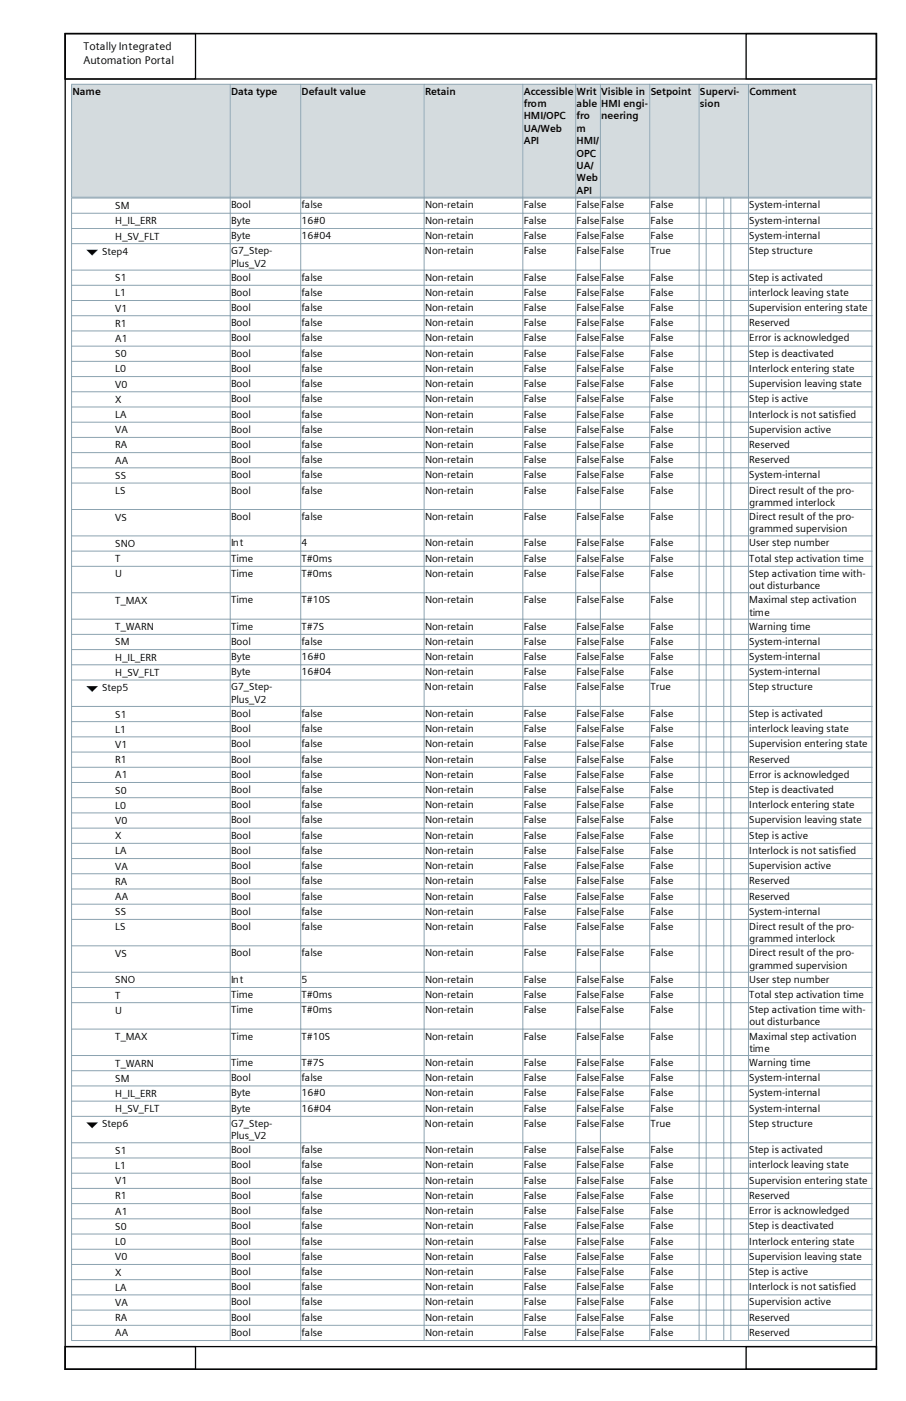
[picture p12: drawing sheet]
<svg xmlns="http://www.w3.org/2000/svg" width="279mm" height="432mm" viewBox="0 0 279 432" stroke-linecap="round" stroke-linejoin="round" font-family="sans-serif">
<defs><g id="words">
<g font-size="3.4">
<text x="25.8" y="15.4">Totally Integrated</text>
<text x="25.8" y="19.6">Automation Portal</text>
</g>
<g font-size="3.2">
<text x="22.4" y="29.2">Name</text>
<text x="71.3" y="29.2">Data type</text>
<text x="93" y="29.2">Default value</text>
<text x="131.1" y="29.2">Retain</text>
<text x="161.5" y="29.2">Accessible</text>
<text x="177.8" y="29.2">Writ</text>
<text x="185.4" y="29.2">Visible in</text>
<text x="200.7" y="29.2">Setpoint</text>
<text x="215.8" y="29.2">Supervi‐</text>
<text x="231.1" y="29.2">Comment</text>
<text x="161.5" y="33">from</text>
<text x="177.8" y="33">able</text>
<text x="185.4" y="33">HMI engi‐</text>
<text x="215.9" y="33">sion</text>
<text x="161.5" y="36.8">HMI/OPC</text>
<text x="161.5" y="40.6">UA/Web</text>
<text x="177.8" y="36.8">fro</text>
<text x="177.8" y="40.6">m</text>
<text x="185.4" y="36.8">neering</text>
<text x="161.5" y="44.4">API</text>
<text x="177.8" y="44.4">HMI/</text>
<text x="177.8" y="48.3">OPC</text>
<text x="177.8" y="52.1">UA/</text>
<text x="177.8" y="55.9">Web</text>
<text x="177.8" y="59.7">API</text>
<text x="35.6" y="64.5">SM</text>
<text x="71.2" y="64.3">Bool</text>
<text x="93" y="64.3">false</text>
<text x="131.1" y="64.3">Non-retain</text>
<text x="161.5" y="64.3">False</text>
<text x="177.8" y="64.3">FalseFalse</text>
<text x="200.6" y="64.3">False</text>
<text x="231.1" y="64.3">System-internal</text>
<text x="35.6" y="69.1">H_IL_ERR</text>
<text x="71.2" y="69">Byte</text>
<text x="93" y="69">16#0</text>
<text x="131.1" y="69">Non-retain</text>
<text x="161.5" y="69">False</text>
<text x="177.8" y="69">FalseFalse</text>
<text x="200.6" y="69">False</text>
<text x="231.1" y="69">System-internal</text>
<text x="35.6" y="73.8">H_SV_FLT</text>
<text x="71.2" y="73.7">Byte</text>
<text x="93" y="73.7">16#04</text>
<text x="131.1" y="73.7">Non-retain</text>
<text x="161.5" y="73.7">False</text>
<text x="177.8" y="73.7">FalseFalse</text>
<text x="200.6" y="73.7">False</text>
<text x="231.1" y="73.7">System-internal</text>
<text x="31.5" y="78.5">Step4</text>
<text x="71.2" y="78.4">G7_Step‐</text>
<text x="71.2" y="82.2">Plus_V2</text>
<text x="131.1" y="78.4">Non-retain</text>
<text x="161.5" y="78.4">False</text>
<text x="177.8" y="78.4">FalseFalse</text>
<text x="200.6" y="78.4">True</text>
<text x="231.1" y="78.4">Step structure</text>
<text x="35.6" y="86.7">S1</text>
<text x="71.2" y="86.5">Bool</text>
<text x="93" y="86.5">false</text>
<text x="131.1" y="86.5">Non-retain</text>
<text x="161.5" y="86.5">False</text>
<text x="177.8" y="86.5">FalseFalse</text>
<text x="200.6" y="86.5">False</text>
<text x="231.1" y="86.5">Step is activated</text>
<text x="35.6" y="91.4">L1</text>
<text x="71.2" y="91.2">Bool</text>
<text x="71.2" y="95.9">Bool</text>
<text x="93" y="91.2">false</text>
<text x="93" y="95.9">false</text>
<text x="131.1" y="91.2">Non-retain</text>
<text x="131.1" y="95.9">Non-retain</text>
<text x="161.5" y="91.2">False</text>
<text x="161.5" y="95.9">False</text>
<text x="177.8" y="91.2">FalseFalse</text>
<text x="177.8" y="95.9">FalseFalse</text>
<text x="200.6" y="91.2">False</text>
<text x="200.6" y="95.9">False</text>
<text x="231.1" y="91.2">interlock leaving state</text>
<text x="231.1" y="95.9">Supervision entering state</text>
<text x="35.6" y="96.1">V1</text>
<text x="35.6" y="100.7">R1</text>
<text x="71.2" y="100.5">Bool</text>
<text x="93" y="100.5">false</text>
<text x="131.1" y="100.5">Non-retain</text>
<text x="161.5" y="100.5">False</text>
<text x="177.8" y="100.5">FalseFalse</text>
<text x="200.6" y="100.5">False</text>
<text x="231.1" y="100.5">Reserved</text>
<text x="35.6" y="105.4">A1</text>
<text x="71.2" y="105.2">Bool</text>
<text x="93" y="105.2">false</text>
<text x="131.1" y="105.2">Non-retain</text>
<text x="161.5" y="105.2">False</text>
<text x="177.8" y="105.2">FalseFalse</text>
<text x="200.6" y="105.2">False</text>
<text x="231.1" y="105.2">Error is acknowledged</text>
<text x="35.6" y="110.1">S0</text>
<text x="71.2" y="109.9">Bool</text>
<text x="93" y="109.9">false</text>
<text x="131.1" y="109.9">Non-retain</text>
<text x="161.5" y="109.9">False</text>
<text x="177.8" y="109.9">FalseFalse</text>
<text x="200.6" y="109.9">False</text>
<text x="231.1" y="109.9">Step is deactivated</text>
<text x="35.6" y="114.8">L0</text>
<text x="35.6" y="119.5">V0</text>
<text x="71.2" y="114.6">Bool</text>
<text x="71.2" y="119.3">Bool</text>
<text x="93" y="114.6">false</text>
<text x="93" y="119.3">false</text>
<text x="131.1" y="114.6">Non-retain</text>
<text x="131.1" y="119.3">Non-retain</text>
<text x="161.5" y="114.6">False</text>
<text x="161.5" y="119.3">False</text>
<text x="177.8" y="114.6">FalseFalse</text>
<text x="177.8" y="119.3">FalseFalse</text>
<text x="200.6" y="114.6">False</text>
<text x="200.6" y="119.3">False</text>
<text x="231.1" y="114.6">Interlock entering state</text>
<text x="231.1" y="119.3">Supervision leaving state</text>
<text x="35.6" y="124.2">X</text>
<text x="71.2" y="124">Bool</text>
<text x="93" y="124">false</text>
<text x="131.1" y="124">Non-retain</text>
<text x="161.5" y="124">False</text>
<text x="177.8" y="124">FalseFalse</text>
<text x="200.6" y="124">False</text>
<text x="231.1" y="124">Step is active</text>
<text x="35.6" y="128.9">LA</text>
<text x="71.2" y="128.7">Bool</text>
<text x="93" y="128.7">false</text>
<text x="131.1" y="128.7">Non-retain</text>
<text x="161.5" y="128.7">False</text>
<text x="177.8" y="128.7">FalseFalse</text>
<text x="200.6" y="128.7">False</text>
<text x="231.1" y="128.7">Interlock is not satisfied</text>
<text x="35.6" y="133.6">VA</text>
<text x="71.2" y="133.4">Bool</text>
<text x="93" y="133.4">false</text>
<text x="131.1" y="133.4">Non-retain</text>
<text x="161.5" y="133.4">False</text>
<text x="177.8" y="133.4">FalseFalse</text>
<text x="200.6" y="133.4">False</text>
<text x="231.1" y="133.4">Supervision active</text>
<text x="35.6" y="138.2">RA</text>
<text x="35.6" y="142.9">AA</text>
<text x="71.2" y="138">Bool</text>
<text x="71.2" y="142.7">Bool</text>
<text x="93" y="138">false</text>
<text x="93" y="142.7">false</text>
<text x="131.1" y="138">Non-retain</text>
<text x="131.1" y="142.7">Non-retain</text>
<text x="161.5" y="138">False</text>
<text x="161.5" y="142.7">False</text>
<text x="177.8" y="138">FalseFalse</text>
<text x="177.8" y="142.7">FalseFalse</text>
<text x="200.6" y="138">False</text>
<text x="200.6" y="142.7">False</text>
<text x="231.1" y="138">Reserved</text>
<text x="231.1" y="142.7">Reserved</text>
<text x="35.6" y="147.6">SS</text>
<text x="71.2" y="147.4">Bool</text>
<text x="93" y="147.4">false</text>
<text x="131.1" y="147.4">Non-retain</text>
<text x="161.5" y="147.4">False</text>
<text x="177.8" y="147.4">FalseFalse</text>
<text x="200.6" y="147.4">False</text>
<text x="231.1" y="147.4">System-internal</text>
<text x="35.6" y="152.3">LS</text>
<text x="71.2" y="152.1">Bool</text>
<text x="93" y="152.1">false</text>
<text x="131.1" y="152.1">Non-retain</text>
<text x="161.5" y="152.1">False</text>
<text x="177.8" y="152.1">FalseFalse</text>
<text x="200.6" y="152.1">False</text>
<text x="231.1" y="152.1">Direct result of the pro‐</text>
<text x="231.1" y="155.9">grammed interlock</text>
<text x="35.6" y="160.4">VS</text>
<text x="71.2" y="160.3">Bool</text>
<text x="93" y="160.3">false</text>
<text x="131.1" y="160.3">Non-retain</text>
<text x="161.5" y="160.3">False</text>
<text x="177.8" y="160.3">FalseFalse</text>
<text x="200.6" y="160.3">False</text>
<text x="231.1" y="160.3">Direct result of the pro‐</text>
<text x="231.1" y="164.1">grammed supervision</text>
<text x="35.6" y="168.6">SNO</text>
<text x="35.6" y="173.3">T</text>
<text x="71.2" y="168.4">Int</text>
<text x="71.2" y="173.1">Time</text>
<text x="93" y="168.4">4</text>
<text x="93" y="173.1">T#0ms</text>
<text x="131.1" y="173.1">Non-retain</text>
<text x="131.1" y="168.4">Non-retain</text>
<text x="161.5" y="168.4">False</text>
<text x="161.5" y="173.1">False</text>
<text x="177.8" y="173.1">FalseFalse</text>
<text x="177.8" y="168.4">FalseFalse</text>
<text x="200.6" y="168.4">False</text>
<text x="200.6" y="173.1">False</text>
<text x="231.1" y="168.4">User step number</text>
<text x="231.1" y="173.1">Total step activation time</text>
<text x="35.6" y="178">U</text>
<text x="71.2" y="177.8">Time</text>
<text x="93" y="177.8">T#0ms</text>
<text x="131.1" y="177.8">Non-retain</text>
<text x="161.5" y="177.8">False</text>
<text x="177.8" y="177.8">FalseFalse</text>
<text x="200.6" y="177.8">False</text>
<text x="231.1" y="177.8">Step activation time with‐</text>
<text x="71.2" y="185.9">Time</text>
<text x="93" y="185.9">T#10S</text>
<text x="131.1" y="185.9">Non-retain</text>
<text x="161.5" y="185.9">False</text>
<text x="177.8" y="185.9">FalseFalse</text>
<text x="200.6" y="185.9">False</text>
<text x="231.1" y="185.9">Maximal step activation</text>
<text x="231.1" y="181.6">out disturbance</text>
<text x="35.6" y="186.1">T_MAX</text>
<text x="231.1" y="189.7">time</text>
<text x="35.6" y="194.3">T_WARN</text>
<text x="71.2" y="194.1">Time</text>
<text x="93" y="194.1">T#7S</text>
<text x="131.1" y="194.1">Non-retain</text>
<text x="161.5" y="194.1">False</text>
<text x="177.8" y="194.1">FalseFalse</text>
<text x="200.6" y="194.1">False</text>
<text x="231.1" y="194.1">Warning time</text>
<text x="35.6" y="198.9">SM</text>
<text x="35.6" y="203.6">H_IL_ERR</text>
<text x="71.2" y="198.8">Bool</text>
<text x="71.2" y="203.5">Byte</text>
<text x="93" y="198.8">false</text>
<text x="93" y="203.5">16#0</text>
<text x="131.1" y="198.8">Non-retain</text>
<text x="131.1" y="203.5">Non-retain</text>
<text x="161.5" y="198.8">False</text>
<text x="161.5" y="203.5">False</text>
<text x="177.8" y="198.8">FalseFalse</text>
<text x="177.8" y="203.5">FalseFalse</text>
<text x="200.6" y="198.8">False</text>
<text x="200.6" y="203.5">False</text>
<text x="231.1" y="198.8">System-internal</text>
<text x="231.1" y="203.5">System-internal</text>
<text x="35.6" y="208.3">H_SV_FLT</text>
<text x="71.2" y="208.2">Byte</text>
<text x="93" y="208.2">16#04</text>
<text x="131.1" y="208.2">Non-retain</text>
<text x="161.5" y="208.2">False</text>
<text x="177.8" y="208.2">FalseFalse</text>
<text x="200.6" y="208.2">False</text>
<text x="231.1" y="208.2">System-internal</text>
<text x="31.5" y="213">Step5</text>
<text x="71.2" y="212.8">G7_Step‐</text>
<text x="131.1" y="212.8">Non-retain</text>
<text x="161.5" y="212.8">False</text>
<text x="177.8" y="212.8">FalseFalse</text>
<text x="200.6" y="212.8">True</text>
<text x="231.1" y="212.8">Step structure</text>
<text x="35.6" y="221.1">S1</text>
<text x="71.2" y="216.6">Plus_V2</text>
<text x="71.2" y="221">Bool</text>
<text x="93" y="221">false</text>
<text x="131.1" y="221">Non-retain</text>
<text x="161.5" y="221">False</text>
<text x="177.8" y="221">FalseFalse</text>
<text x="200.6" y="221">False</text>
<text x="231.1" y="221">Step is activated</text>
<text x="35.6" y="225.8">L1</text>
<text x="71.2" y="225.7">Bool</text>
<text x="93" y="225.7">false</text>
<text x="131.1" y="225.7">Non-retain</text>
<text x="161.5" y="225.7">False</text>
<text x="177.8" y="225.7">FalseFalse</text>
<text x="200.6" y="225.7">False</text>
<text x="231.1" y="225.7">interlock leaving state</text>
<text x="35.6" y="230.5">V1</text>
<text x="71.2" y="230.3">Bool</text>
<text x="93" y="230.3">false</text>
<text x="131.1" y="230.3">Non-retain</text>
<text x="161.5" y="230.3">False</text>
<text x="177.8" y="230.3">FalseFalse</text>
<text x="200.6" y="230.3">False</text>
<text x="231.1" y="230.3">Supervision entering state</text>
<text x="35.6" y="235.2">R1</text>
<text x="35.6" y="239.9">A1</text>
<text x="71.2" y="235">Bool</text>
<text x="71.2" y="239.7">Bool</text>
<text x="93" y="235">false</text>
<text x="93" y="239.7">false</text>
<text x="131.1" y="235">Non-retain</text>
<text x="131.1" y="239.7">Non-retain</text>
<text x="161.5" y="235">False</text>
<text x="161.5" y="239.7">False</text>
<text x="177.8" y="235">FalseFalse</text>
<text x="177.8" y="239.7">FalseFalse</text>
<text x="200.6" y="235">False</text>
<text x="200.6" y="239.7">False</text>
<text x="231.1" y="235">Reserved</text>
<text x="231.1" y="239.7">Error is acknowledged</text>
<text x="35.6" y="244.6">S0</text>
<text x="71.2" y="244.4">Bool</text>
<text x="93" y="244.4">false</text>
<text x="131.1" y="244.4">Non-retain</text>
<text x="161.5" y="244.4">False</text>
<text x="177.8" y="244.4">FalseFalse</text>
<text x="200.6" y="244.4">False</text>
<text x="231.1" y="244.4">Step is deactivated</text>
<text x="35.6" y="249.3">L0</text>
<text x="71.2" y="249.1">Bool</text>
<text x="93" y="249.1">false</text>
<text x="131.1" y="249.1">Non-retain</text>
<text x="161.5" y="249.1">False</text>
<text x="177.8" y="249.1">FalseFalse</text>
<text x="200.6" y="249.1">False</text>
<text x="231.1" y="249.1">Interlock entering state</text>
<text x="35.6" y="254">V0</text>
<text x="71.2" y="253.8">Bool</text>
<text x="93" y="253.8">false</text>
<text x="131.1" y="253.8">Non-retain</text>
<text x="161.5" y="253.8">False</text>
<text x="177.8" y="253.8">FalseFalse</text>
<text x="200.6" y="253.8">False</text>
<text x="231.1" y="253.8">Supervision leaving state</text>
<text x="35.6" y="258.7">X</text>
<text x="35.6" y="263.4">LA</text>
<text x="71.2" y="258.5">Bool</text>
<text x="71.2" y="263.2">Bool</text>
<text x="93" y="258.5">false</text>
<text x="93" y="263.2">false</text>
<text x="131.1" y="258.5">Non-retain</text>
<text x="131.1" y="263.2">Non-retain</text>
<text x="161.5" y="258.5">False</text>
<text x="161.5" y="263.2">False</text>
<text x="177.8" y="258.5">FalseFalse</text>
<text x="177.8" y="263.2">FalseFalse</text>
<text x="200.6" y="258.5">False</text>
<text x="200.6" y="263.2">False</text>
<text x="231.1" y="258.5">Step is active</text>
<text x="231.1" y="263.2">Interlock is not satisfied</text>
<text x="35.6" y="268">VA</text>
<text x="71.2" y="267.8">Bool</text>
<text x="93" y="267.8">false</text>
<text x="131.1" y="267.8">Non-retain</text>
<text x="161.5" y="267.8">False</text>
<text x="177.8" y="267.8">FalseFalse</text>
<text x="200.6" y="267.8">False</text>
<text x="231.1" y="267.8">Supervision active</text>
<text x="35.6" y="272.7">RA</text>
<text x="71.2" y="272.5">Bool</text>
<text x="93" y="272.5">false</text>
<text x="131.1" y="272.5">Non-retain</text>
<text x="161.5" y="272.5">False</text>
<text x="177.8" y="272.5">FalseFalse</text>
<text x="200.6" y="272.5">False</text>
<text x="231.1" y="272.5">Reserved</text>
<text x="35.6" y="277.4">AA</text>
<text x="71.2" y="277.2">Bool</text>
<text x="71.2" y="281.9">Bool</text>
<text x="93" y="277.2">false</text>
<text x="93" y="281.9">false</text>
<text x="131.1" y="277.2">Non-retain</text>
<text x="131.1" y="281.9">Non-retain</text>
<text x="161.5" y="277.2">False</text>
<text x="161.5" y="281.9">False</text>
<text x="177.8" y="277.2">FalseFalse</text>
<text x="177.8" y="281.9">FalseFalse</text>
<text x="200.6" y="277.2">False</text>
<text x="200.6" y="281.9">False</text>
<text x="231.1" y="277.2">Reserved</text>
<text x="231.1" y="281.9">System-internal</text>
<text x="35.6" y="282.1">SS</text>
<text x="35.6" y="286.8">LS</text>
<text x="71.2" y="286.6">Bool</text>
<text x="93" y="286.6">false</text>
<text x="131.1" y="286.6">Non-retain</text>
<text x="161.5" y="286.6">False</text>
<text x="177.8" y="286.6">FalseFalse</text>
<text x="200.6" y="286.6">False</text>
<text x="231.1" y="286.6">Direct result of the pro‐</text>
<text x="231.1" y="290.4">grammed interlock</text>
<text x="35.6" y="294.9">VS</text>
<text x="71.2" y="294.8">Bool</text>
<text x="93" y="294.8">false</text>
<text x="131.1" y="294.8">Non-retain</text>
<text x="161.5" y="294.8">False</text>
<text x="177.8" y="294.8">FalseFalse</text>
<text x="200.6" y="294.8">False</text>
<text x="231.1" y="294.8">Direct result of the pro‐</text>
<text x="231.1" y="298.6">grammed supervision</text>
<text x="35.6" y="303.1">SNO</text>
<text x="71.2" y="302.9">Int</text>
<text x="93" y="302.9">5</text>
<text x="131.1" y="302.9">Non-retain</text>
<text x="161.5" y="302.9">False</text>
<text x="177.8" y="302.9">FalseFalse</text>
<text x="200.6" y="302.9">False</text>
<text x="231.1" y="302.9">User step number</text>
<text x="35.6" y="307.8">T</text>
<text x="71.2" y="307.6">Time</text>
<text x="93" y="307.6">T#0ms</text>
<text x="131.1" y="307.6">Non-retain</text>
<text x="161.5" y="307.6">False</text>
<text x="177.8" y="307.6">FalseFalse</text>
<text x="200.6" y="307.6">False</text>
<text x="231.1" y="307.6">Total step activation time</text>
<text x="35.6" y="312.5">U</text>
<text x="71.2" y="312.3">Time</text>
<text x="93" y="312.3">T#0ms</text>
<text x="131.1" y="312.3">Non-retain</text>
<text x="161.5" y="312.3">False</text>
<text x="177.8" y="312.3">FalseFalse</text>
<text x="200.6" y="312.3">False</text>
<text x="231.1" y="312.3">Step activation time with‐</text>
<text x="231.1" y="316.1">out disturbance</text>
<text x="35.6" y="320.6">T_MAX</text>
<text x="71.2" y="320.4">Time</text>
<text x="93" y="320.4">T#10S</text>
<text x="131.1" y="320.4">Non-retain</text>
<text x="161.5" y="320.4">False</text>
<text x="177.8" y="320.4">FalseFalse</text>
<text x="200.6" y="320.4">False</text>
<text x="231.1" y="320.4">Maximal step activation</text>
<text x="35.6" y="328.7">T_WARN</text>
<text x="71.2" y="328.5">Time</text>
<text x="93" y="328.5">T#7S</text>
<text x="131.1" y="328.5">Non-retain</text>
<text x="161.5" y="328.5">False</text>
<text x="177.8" y="328.5">FalseFalse</text>
<text x="200.6" y="328.5">False</text>
<text x="231.1" y="328.5">Warning time</text>
<text x="231.1" y="324.2">time</text>
<text x="35.6" y="333.4">SM</text>
<text x="71.2" y="333.2">Bool</text>
<text x="93" y="333.2">false</text>
<text x="131.1" y="333.2">Non-retain</text>
<text x="161.5" y="333.2">False</text>
<text x="177.8" y="333.2">FalseFalse</text>
<text x="200.6" y="333.2">False</text>
<text x="231.1" y="333.2">System-internal</text>
<text x="35.6" y="338.1">H_IL_ERR</text>
<text x="71.2" y="337.9">Byte</text>
<text x="93" y="337.9">16#0</text>
<text x="131.1" y="337.9">Non-retain</text>
<text x="161.5" y="337.9">False</text>
<text x="177.8" y="337.9">FalseFalse</text>
<text x="200.6" y="337.9">False</text>
<text x="231.1" y="337.9">System-internal</text>
<text x="31.5" y="347.5">Step6</text>
<text x="35.6" y="342.8">H_SV_FLT</text>
<text x="71.2" y="342.6">Byte</text>
<text x="71.2" y="347.3">G7_Step‐</text>
<text x="93" y="342.6">16#04</text>
<text x="131.1" y="347.3">Non-retain</text>
<text x="131.1" y="342.6">Non-retain</text>
<text x="161.5" y="347.3">False</text>
<text x="161.5" y="342.6">False</text>
<text x="177.8" y="347.3">FalseFalse</text>
<text x="177.8" y="342.6">FalseFalse</text>
<text x="200.6" y="347.3">True</text>
<text x="200.6" y="342.6">False</text>
<text x="231.1" y="347.3">Step structure</text>
<text x="231.1" y="342.6">System-internal</text>
<text x="71.2" y="351.1">Plus_V2</text>
<text x="35.6" y="355.6">S1</text>
<text x="71.2" y="355.5">Bool</text>
<text x="93" y="355.5">false</text>
<text x="131.1" y="355.5">Non-retain</text>
<text x="161.5" y="355.5">False</text>
<text x="177.8" y="355.5">FalseFalse</text>
<text x="200.6" y="355.5">False</text>
<text x="231.1" y="355.5">Step is activated</text>
<text x="35.6" y="360.3">L1</text>
<text x="35.6" y="365">V1</text>
<text x="71.2" y="360.1">Bool</text>
<text x="71.2" y="364.8">Bool</text>
<text x="93" y="360.1">false</text>
<text x="93" y="364.8">false</text>
<text x="131.1" y="360.1">Non-retain</text>
<text x="131.1" y="364.8">Non-retain</text>
<text x="161.5" y="360.1">False</text>
<text x="161.5" y="364.8">False</text>
<text x="177.8" y="360.1">FalseFalse</text>
<text x="177.8" y="364.8">FalseFalse</text>
<text x="200.6" y="360.1">False</text>
<text x="200.6" y="364.8">False</text>
<text x="231.1" y="360.1">interlock leaving state</text>
<text x="231.1" y="364.8">Supervision entering state</text>
<text x="35.6" y="369.7">R1</text>
<text x="71.2" y="369.5">Bool</text>
<text x="93" y="369.5">false</text>
<text x="131.1" y="369.5">Non-retain</text>
<text x="161.5" y="369.5">False</text>
<text x="177.8" y="369.5">FalseFalse</text>
<text x="200.6" y="369.5">False</text>
<text x="231.1" y="369.5">Reserved</text>
<text x="35.6" y="374.4">A1</text>
<text x="71.2" y="374.2">Bool</text>
<text x="93" y="374.2">false</text>
<text x="131.1" y="374.2">Non-retain</text>
<text x="161.5" y="374.2">False</text>
<text x="177.8" y="374.2">FalseFalse</text>
<text x="200.6" y="374.2">False</text>
<text x="231.1" y="374.2">Error is acknowledged</text>
<text x="35.6" y="379.1">S0</text>
<text x="35.6" y="383.7">L0</text>
<text x="71.2" y="378.9">Bool</text>
<text x="71.2" y="383.6">Bool</text>
<text x="93" y="378.9">false</text>
<text x="93" y="383.6">false</text>
<text x="131.1" y="378.9">Non-retain</text>
<text x="131.1" y="383.6">Non-retain</text>
<text x="161.5" y="378.9">False</text>
<text x="161.5" y="383.6">False</text>
<text x="177.8" y="378.9">FalseFalse</text>
<text x="177.8" y="383.6">FalseFalse</text>
<text x="200.6" y="378.9">False</text>
<text x="200.6" y="383.6">False</text>
<text x="231.1" y="378.9">Step is deactivated</text>
<text x="231.1" y="383.6">Interlock entering state</text>
<text x="35.6" y="388.4">V0</text>
<text x="71.2" y="388.3">Bool</text>
<text x="93" y="388.3">false</text>
<text x="131.1" y="388.3">Non-retain</text>
<text x="161.5" y="388.3">False</text>
<text x="177.8" y="388.3">FalseFalse</text>
<text x="200.6" y="388.3">False</text>
<text x="231.1" y="388.3">Supervision leaving state</text>
<text x="35.6" y="393.1">X</text>
<text x="71.2" y="393">Bool</text>
<text x="93" y="393">false</text>
<text x="131.1" y="393">Non-retain</text>
<text x="161.5" y="393">False</text>
<text x="177.8" y="393">FalseFalse</text>
<text x="200.6" y="393">False</text>
<text x="231.1" y="393">Step is active</text>
<text x="35.6" y="397.8">LA</text>
<text x="71.2" y="397.6">Bool</text>
<text x="93" y="397.6">false</text>
<text x="131.1" y="397.6">Non-retain</text>
<text x="161.5" y="397.6">False</text>
<text x="177.8" y="397.6">FalseFalse</text>
<text x="200.6" y="397.6">False</text>
<text x="231.1" y="397.6">Interlock is not satisfied</text>
<text x="35.6" y="402.5">VA</text>
<text x="35.6" y="407.2">RA</text>
<text x="71.2" y="402.3">Bool</text>
<text x="71.2" y="407">Bool</text>
<text x="93" y="402.3">false</text>
<text x="93" y="407">false</text>
<text x="131.1" y="402.3">Non-retain</text>
<text x="131.1" y="407">Non-retain</text>
<text x="161.5" y="402.3">False</text>
<text x="161.5" y="407">False</text>
<text x="177.8" y="402.3">FalseFalse</text>
<text x="177.8" y="407">FalseFalse</text>
<text x="200.6" y="402.3">False</text>
<text x="200.6" y="407">False</text>
<text x="231.1" y="402.3">Supervision active</text>
<text x="231.1" y="407">Reserved</text>
<text x="35.6" y="411.9">AA</text>
<text x="71.2" y="411.7">Bool</text>
<text x="93" y="411.7">false</text>
<text x="131.1" y="411.7">Non-retain</text>
<text x="161.5" y="411.7">False</text>
<text x="177.8" y="411.7">FalseFalse</text>
<text x="200.6" y="411.7">False</text>
<text x="231.1" y="411.7">Reserved</text>
</g>
</g></defs>
<path d="M20.1 10.3h250.2v411.7h-250.2zM20.1 10.3h250.2v14h-250.2zM20.1 10.3h40.2v14h-40.2zM230.1 10.3h40.2v14h-40.2zM20.1 415h250.2v7h-250.2zM20.1 415h40.2v7h-40.2zM230.1 415h40.2v7h-40.2z" fill="none" stroke="#000" stroke-width=".4"/>
<path d="M22.1 26h246.8v387.2h-246.8z" fill="#fff"/>
<path d="M22.2 26.1h48.7v34.6h-48.7zM71.1 26.1h21.6v34.6h-21.6zM92.8 26.1h37.9v34.6h-37.9zM130.9 26.1h30.3v34.6h-30.3zM161.3 26.1h16.2v34.6h-16.2zM177.7 26.1h7.4v34.6h-7.4zM185.3 26.1h15v34.6h-15zM200.5 26.1h15v34.6h-15zM215.7 26.1h15v34.6h-15zM230.9 26.1h37.9v34.6h-37.9z" fill-rule="evenodd" fill="#d4dbde"/>
<g fill="#000040">
<path d="M26.6 77h3.6l-1.8 1.8z"/>
<path d="M26.6 211.5h3.6l-1.8 1.8z"/>
<path d="M26.6 345.9h3.6l-1.8 1.8z"/>
</g>
<g fill="none" stroke="#8ca3b0" stroke-width=".31">
<path d="M22 26h247M22.1 25.9v35M71 25.9v35M92.7 25.9v35M130.8 25.9v35M161.2 25.9v35M177.5 25.9v35M185.2 25.9v35M200.4 25.9v35M215.6 25.9v35M230.8 25.9v35M268.9 25.9v35"/>
<path d="M22 60.8h247M22 61h247M22 65.7h247M22 70.4h247M22 75.1h247M22.1 60.9v352.4M71 60.9v352.4M92.7 60.9v352.4M130.8 60.9v352.4M161.2 60.9v352.4M177.5 60.9v352.4M185.2 60.9v352.4"/>
<path d="M200.4 60.9v352.4M215.6 60.9v352.4M217.8 60.9v352.4M223.2 60.9v352.4M225.4 60.9v352.4M230.8 60.9v352.4M268.9 60.9v352.4M22 83.2h247M22 87.9h247M22 92.6h247M22 97.3h247M22 102h247"/>
<path d="M22 106.7h247M22 111.4h247M22 116.1h247M22 120.8h247M22 125.4h247M22 130.1h247M22 134.8h247M22 139.5h247M22 144.2h247M22 148.9h247M22 157h247M22 165.2h247"/>
<path d="M22 169.9h247M22 174.5h247M22 182.7h247M22 190.8h247M22 195.5h247M22 200.2h247M22 204.9h247M22 209.6h247M22 217.7h247M22 222.4h247M22 227.1h247M22 231.8h247"/>
<path d="M22 236.5h247M22 241.2h247M22 245.9h247M22 250.5h247M22 255.2h247M22 259.9h247M22 264.6h247M22 269.3h247M22 274h247M22 278.7h247M22 283.4h247M22 291.5h247"/>
<path d="M22 299.7h247M22 304.3h247M22 309h247M22 317.2h247M22 325.3h247M22 330h247M22 334.7h247M22 339.4h247M22 344.1h247M22 352.2h247M22 356.9h247M22 361.6h247"/>
<path d="M22 366.3h247M22 371h247M22 375.7h247M22 380.3h247M22 385h247M22 389.7h247M22 394.4h247M22 399.1h247M22 403.8h247M22 408.5h247M22 413.2h247"/>
</g>
<use href="#words"/>
</svg>
